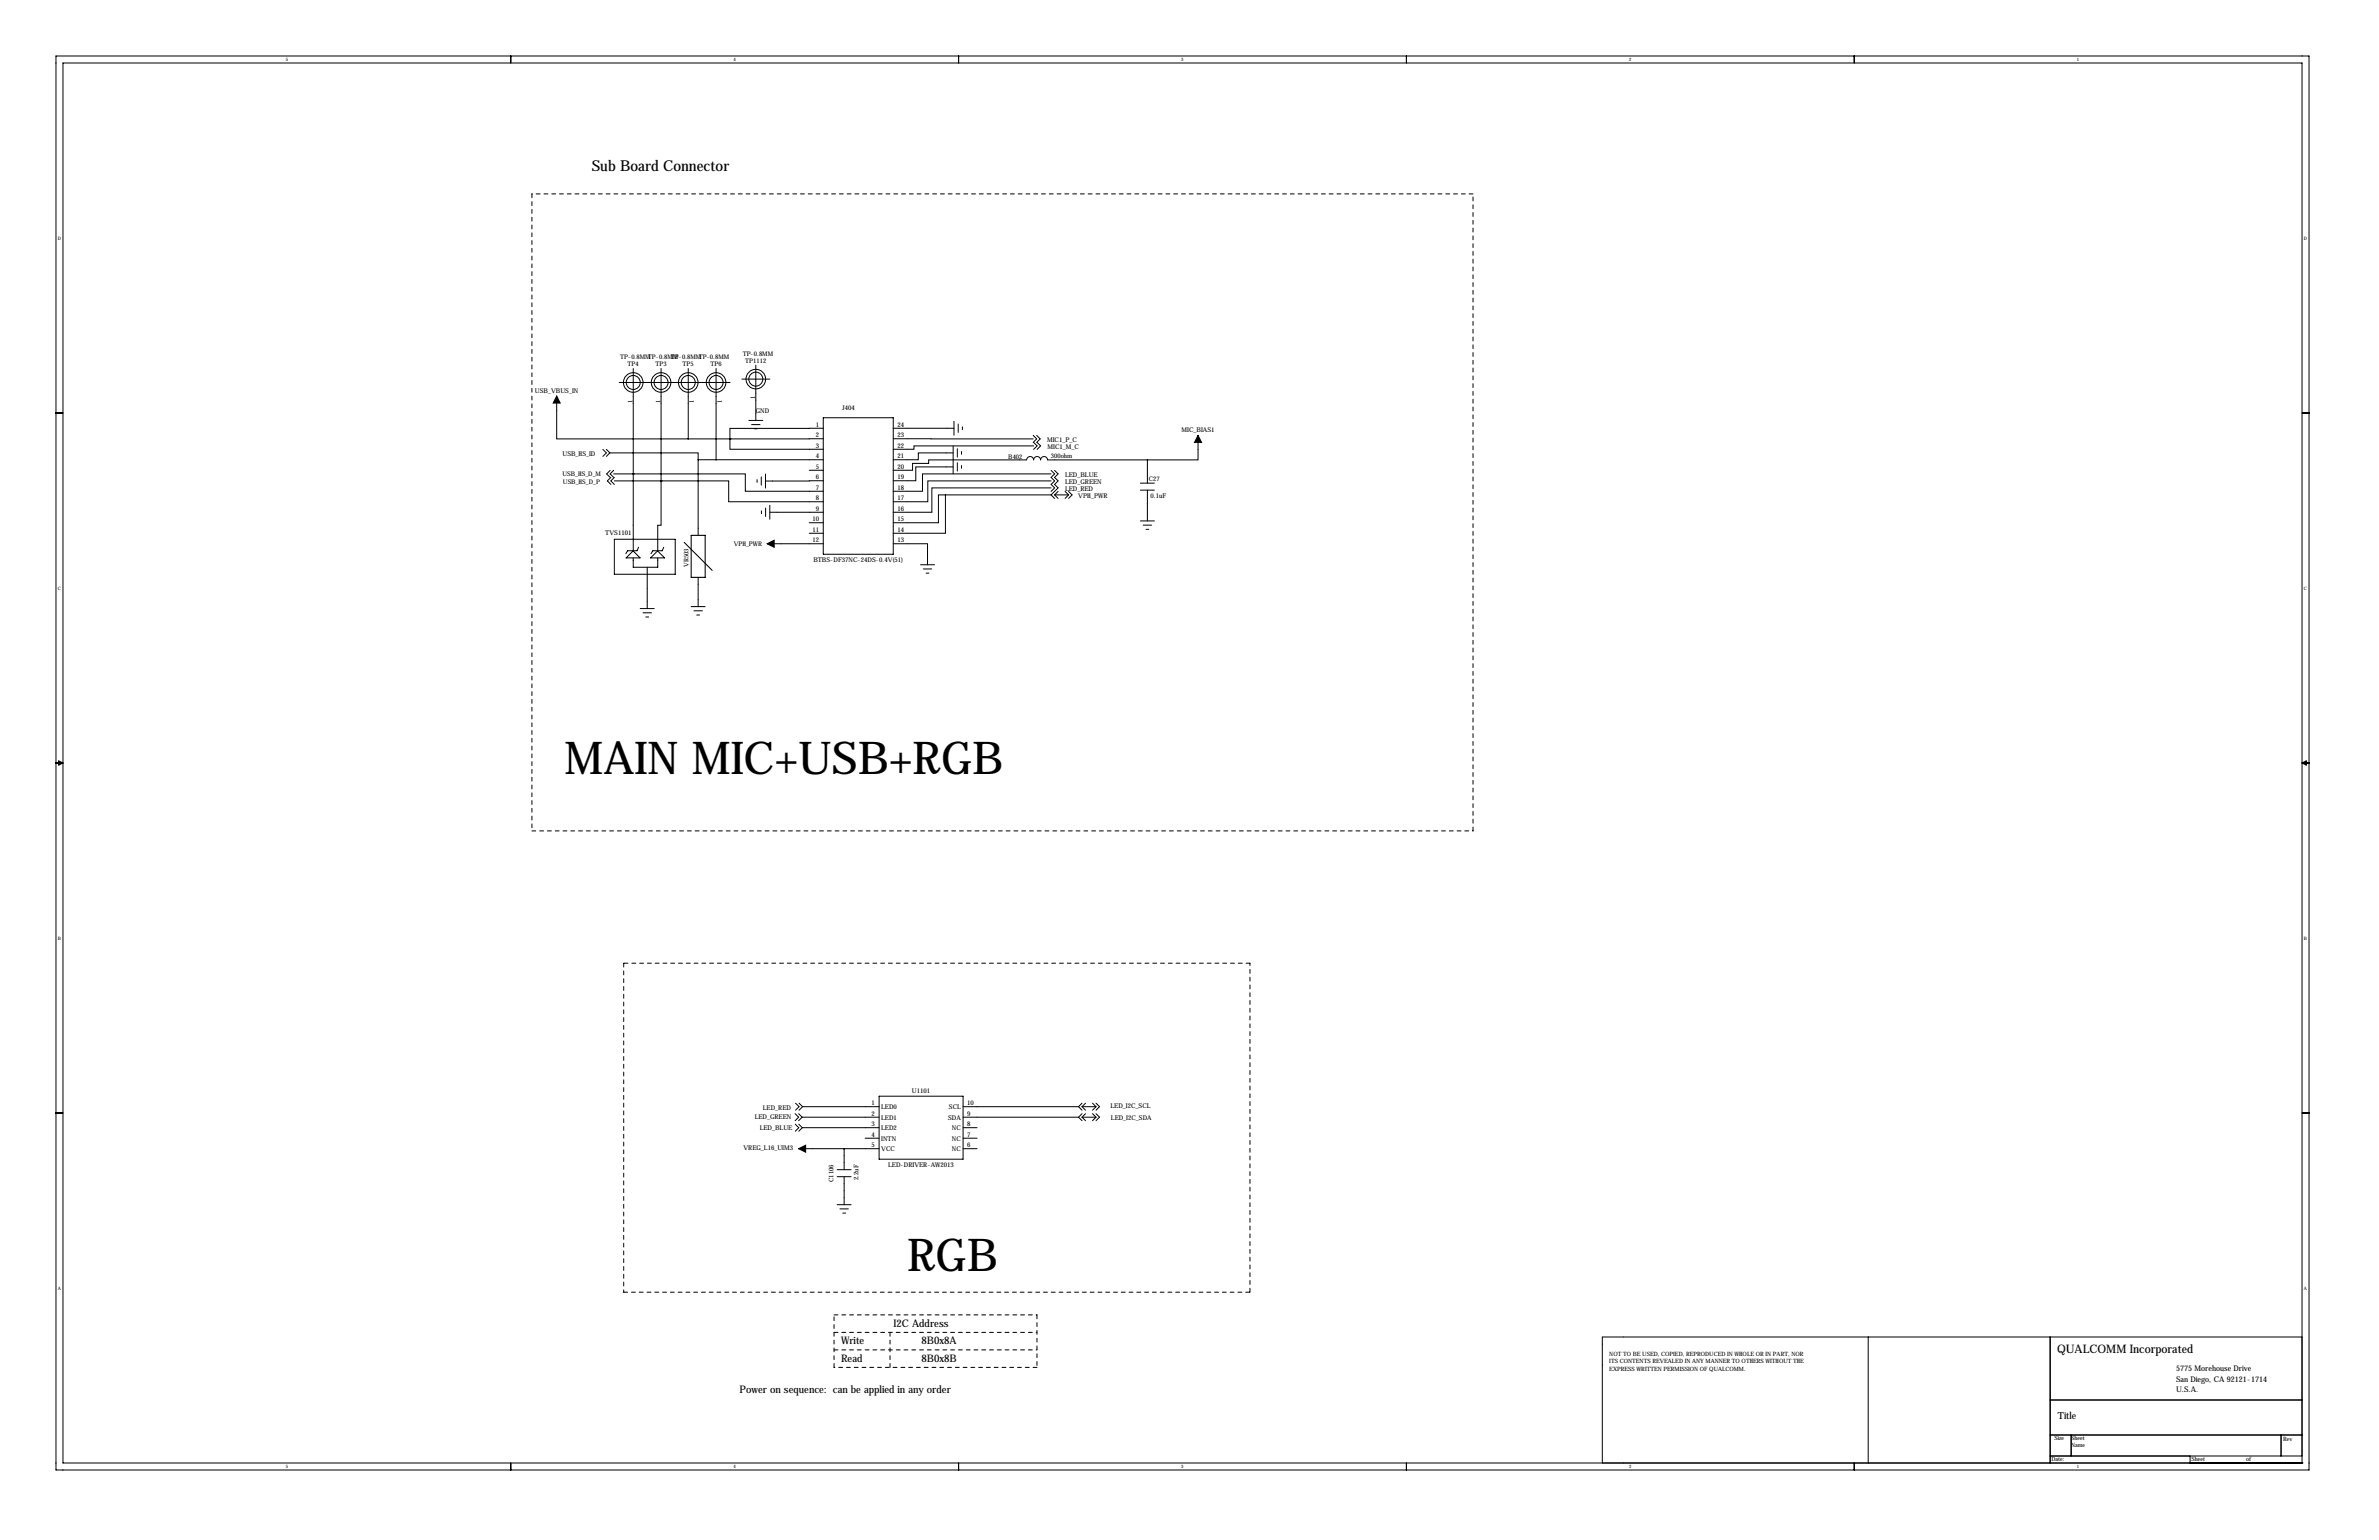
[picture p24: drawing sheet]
<svg xmlns="http://www.w3.org/2000/svg" width="864mm" height="559mm" viewBox="0 0 864 559" stroke-linecap="round" stroke-linejoin="round" font-family="sans-serif">
<defs><g id="words">
<g font-size="16.5">
<text x="204.9" y="280.9">MAIN MIC+USB+RGB</text>
<text x="329.3" y="461.3">RGB</text>
</g>
<text font-size="5.5" x="214.8" y="61.9">Sub Board Connector</text>
<text font-size="4.3" x="746.8" y="491">QUALCOMM Incorporated</text>
<g font-size="3.8">
<text x="324.4" y="481.4">I2C Address</text>
<text x="305.3" y="487.7">Write</text>
<text x="334.5" y="487.7">8B0x8A</text>
<text x="305.3" y="494.1">Read</text>
<text x="334.5" y="494.1">8B0x8B</text>
<text x="268.5" y="505.5">Power on sequence: can be applied in any order</text>
</g>
<text font-size="3.6" x="747" y="514.9">Title</text>
<g font-size="2.8">
<text x="789.9" y="497.5">5775 Morehouse Drive</text>
<text x="789.9" y="501.3">San Diego, CA 92121-1714</text>
<text x="789.9" y="505.1">U.S.A.</text>
</g>
<g font-size="2.4">
<text x="194.2" y="142.4">USB_VBUS_IN</text>
<text x="305.7" y="148.8">J404</text>
<text x="274.4" y="150">GND</text>
<text x="296.1" y="154.9">1</text>
<text x="325.8" y="154.9">24</text>
<text x="296.1" y="158.7">2</text>
<text x="325.8" y="158.7">23</text>
<text x="380.1" y="160.5">MIC1_P_C</text>
<text x="428.9" y="156.7">MIC_BIAS1</text>
<text x="204.2" y="165.3">USB_HS_ID</text>
<text x="296.1" y="166.3">4</text>
<text x="296.1" y="162.5">3</text>
<text x="325.8" y="166.3">21</text>
<text x="325.8" y="162.5">22</text>
<text x="380.3" y="163.1">MIC1_M_C</text>
<text x="296.1" y="170.1">5</text>
<text x="296.1" y="173.9">6</text>
<text x="325.8" y="170.1">20</text>
<text x="325.8" y="173.9">19</text>
<text x="386.6" y="173.2">LED_BLUE</text>
<text x="296.1" y="177.7">7</text>
<text x="325.8" y="177.7">18</text>
<text x="386.6" y="175.8">LED_GREEN</text>
<text x="386.6" y="178.3">LED_RED</text>
<text x="296.1" y="181.6">8</text>
<text x="296.1" y="185.4">9</text>
<text x="325.8" y="181.6">17</text>
<text x="325.8" y="185.4">16</text>
<text x="391.4" y="180.8">VPH_PWR</text>
<text x="417.6" y="180.5">0.1uF</text>
<text x="294.9" y="189.2">10</text>
<text x="325.8" y="189.2">15</text>
<text x="219.7" y="194.3">TVS1101</text>
<text x="294.9" y="193">11</text>
<text x="294.9" y="196.8">12</text>
<text x="325.8" y="193">14</text>
<text x="325.8" y="196.8">13</text>
<text x="295.3" y="204">BTBS-DF37NC-24DS-0.4V(51)</text>
<text x="316.4" y="401.1">1</text>
<text x="331" y="396.7">U1101</text>
<text x="351.1" y="401.1">10</text>
<text x="403.1" y="402">LED_I2C_SCL</text>
<text x="274" y="406.1">LED_GREEN</text>
<text x="276.9" y="402.6">LED_RED</text>
<text x="316.4" y="404.9">2</text>
<text x="319.9" y="406.3">LED1</text>
<text x="319.9" y="402.5">LED0</text>
<text x="344.2" y="406.3">SDA</text>
<text x="344.5" y="402.5">SCL</text>
<text x="351.1" y="404.9">9</text>
<text x="403.3" y="406.3">LED_I2C_SDA</text>
<text x="275.8" y="409.9">LED_BLUE</text>
<text x="316.4" y="412.5">4</text>
<text x="316.4" y="408.7">3</text>
<text x="319.9" y="413.9">INTN</text>
<text x="319.9" y="410.1">LED2</text>
<text x="345.6" y="410.1">NC</text>
<text x="345.6" y="413.9">NC</text>
<text x="351.1" y="408.7">8</text>
<text x="351.1" y="412.5">7</text>
<text x="269.9" y="417.2">VREG_L16_UIM3</text>
<text x="316.4" y="416.3">5</text>
<text x="319.9" y="417.7">VCC</text>
<text x="345.6" y="417.7">NC</text>
<text x="351.1" y="416.3">6</text>
<text x="322.4" y="423.5">LED-DRIVER-AW2013</text>
<text x="302.6" y="429" transform="rotate(-90 302.6 429)">C1106</text>
<text x="311.6" y="428.3" transform="rotate(-90 311.6 428.3)">2.2uF</text>
</g>
<g font-size="2.3">
<text x="225.1" y="130.4">TP-0.8MM</text>
<text x="235.2" y="130.4">TP-0.8MM</text>
<text x="243.5" y="130.4">TP-0.8MM</text>
<text x="253.6" y="130.4">TP-0.8MM</text>
<text x="269.6" y="129.2">TP-0.8MM</text>
<text x="270.5" y="131.7">TP1112</text>
<text x="227.8" y="132.9">TP4</text>
<text x="237.9" y="132.9">TP3</text>
<text x="247.8" y="132.9">TP5</text>
<text x="257.9" y="132.9">TP6</text>
<text x="229.6" y="146.1" transform="rotate(-90 229.6 146.1)">1</text>
<text x="239.7" y="146.1" transform="rotate(-90 239.7 146.1)">1</text>
<text x="251.9" y="146.1" transform="rotate(-90 251.9 146.1)">1</text>
<text x="262" y="146.1" transform="rotate(-90 262 146.1)">1</text>
<text x="274.1" y="144.8" transform="rotate(-90 274.1 144.8)">1</text>
<text x="366" y="166.4">B402</text>
<text x="381.5" y="166.1">300ohm</text>
<text x="204.2" y="172.7">USB_HS_D_M</text>
<text x="204.4" y="175.7">USB_HS_D_P</text>
<text x="417.1" y="174.6">C27</text>
<text x="266.3" y="198.1">VPH_PWR</text>
<text x="249.9" y="205.7" transform="rotate(-90 249.9 205.7)">VR503</text>
</g>
<g font-size="2.1">
<text x="584.2" y="491.9">NOT TO BE USED, COPIED, REPRODUCED IN WHOLE OR IN PART, NOR</text>
<text x="584.2" y="497.5">EXPRESS WRITTEN PERMISSION OF QUALCOMM.</text>
<text x="584.2" y="494.7">ITS CONTENTS REVEALED IN ANY MANNER TO OTHERS WITHOUT THE</text>
<text x="745.7" y="522.6">Size</text>
<text x="751.8" y="525.2">Name</text>
<text x="751.8" y="522.4">Sheet</text>
<text x="828.8" y="522.9">Rev</text>
<text x="744.7" y="530">Date:</text>
<text x="795.5" y="530">Sheet</text>
<text x="815.3" y="530">of</text>
</g>
<g font-size="1.7">
<text x="103.7" y="22.2">5</text>
<text x="266.3" y="22.2">4</text>
<text x="428.8" y="22.2">3</text>
<text x="591.4" y="22.2">2</text>
<text x="754" y="22.2">1</text>
<text x="21" y="87">D</text>
<text x="836.4" y="87">D</text>
<text x="21" y="214">C</text>
<text x="836.4" y="214">C</text>
<text x="21" y="341">B</text>
<text x="836.4" y="341">B</text>
<text x="21" y="468">A</text>
<text x="836.4" y="468">A</text>
<text x="103.7" y="532.8">5</text>
<text x="266.3" y="532.8">4</text>
<text x="428.8" y="532.8">3</text>
<text x="591.4" y="532.8">2</text>
<text x="754" y="532.8">1</text>
</g>
</g></defs>
<g fill="none" stroke="#000" stroke-width=".36">
<path d="M20.3 20.3h817.9v513.1h-817.9zM22.9 22.9h812.8v508h-812.8zM185.4 20.3v2.6M348 20.3v2.6M510.5 20.3v2.6M673.1 20.3v2.6M224.8 138.8h40.2M229.9 133.7v66M240 133.7v40.8M249.8 133.7v25.6M259.9 133.7v33.1M269.3 137.6h10.2"/>
<path d="M274.4 132.5v20.1M20.3 149.9h2.6M202.1 143.7v15.6h47.7M249.8 159.3h15.2M265 159.3v3.7h33.9M265 159.3h.1M271.8 152.6h5.1M272.8 154.1h3.1M273.9 155.6h1M298.9 155.4h-33.9v3.9M298.9 159.2l-33.9 .1M298.9 151.6h25.4v49.5h-25.4z"/>
<path d="M324.3 159.2l50.8 .1M324.3 155.4h22M346.3 152.9v5M347.8 153.9v3M349.4 154.9v1M375.1 158l1.2 1.3-1.2 1.2M376.3 158l1.3 1.3-1.3 1.2M434.9 158v8.9h-18.4M835.7 149.9h2.5M218.8 163.1l1.3 1.2-1.3 1.3M220.1 163.1l1.3 1.2M221.4 164.3h32v2.5"/>
<path d="M221.4 164.3l-1.3 1.3M221.5 170.7l-1.3 1.3 1.3 1.2M221.7 173.2l-1.2 1.3 1.2 1.3M222.8 170.7l-1.3 1.3 1.3 1.2M222.8 172h7.1M223 173.2l-1.3 1.3 1.3 1.3M223 174.5h17M229.9 172h.1M229.9 172h40.7v6.3h28.3M240 174.5h24.5v7.6h34.4M240 174.5h.1M240 174.5v16.1h-1.2v9.4"/>
<path d="M253.4 166.8v27.5M253.4 166.8h45.5M274.8 174v1.1M276.4 173v3.1M277.9 172v5.1M293.8 170.6h5.1M298.9 174.4l-21 .1M343.2 179.6h-2.5v10.1h-16.4M343.2 179.6v13.9h-18.9M343.2 179.6h38.4M346 164.3h-12.7v2.5h-9M346 169.4h-13.6v5h-8.1"/>
<path d="M346 161.8v10.2M347.5 162.8v3.1M347.5 167.9v3M349 163.8v1M349 168.9v1M375.2 161.8h-43.4v1.2h-7.5M375.2 160.5l1.3 1.3-1.3 1.3M376.5 160.5l1.2 1.3-1.2 1.3M381.6 172h-46.7v6.3h-10.6M381.6 174.5h-44.8v7.6h-12.5M381.6 177h-43.3v8.9h-14M381.6 170.7l1.2 1.3-1.2 1.2 1.2 1.3-1.2 1.3 1.2 1.2-1.2 1.3"/>
<path d="M381.6 179.6l1.2 1.2M382.8 170.7l1.3 1.3-1.3 1.2 1.3 1.3-1.3 1.3 1.3 1.2-2.5 2.6M382.8 179.6l1.3 1.2M382.8 179.6h5.1M384.1 178.3l-1.3 1.3M386.6 178.3l1.3 1.3M387.9 178.3l1.3 1.3-1.3 1.2M387.9 179.6l-1.3 1.2M414 177.9h5M414 175.3h5M416.5 166.9h-36.2a1.27 1.27 0 0 0-1.3-1.2 1.27 1.27 0 0 0-1.3 1.2 1.27 1.27 0 0 0-1.2-1.2 1.27 1.27 0 0 0-1.3 1.2 1.27 1.27 0 0 0-1.3-1.2 1.27 1.27 0 0 0-1.2 1.2h-35.6v1.2h-5.8v2.5h-7M416.5 166.9v8.4"/>
<path d="M416.5 177.9v11.1M223 195.7h22.1v12.7h-22.1zM229.8 199.9l2.6 2.5h-5.1zM231.8 198.6l-.6 1.2h-3.4l-.6 1.1M238.7 199.9l2.5 2.5h-5zM240.9 198.6l-.5 1.2h-3.4l-.7 1.1M276.4 185.4v1M277.9 184.4v3M278.5 197.3h20.4M279.5 185.9h19.4M279.5 183.3v5.1M293.8 189.7h5.1"/>
<path d="M293.8 193.5h5.1M324.3 197.3h12.4v7.6M414 189h5M415 190.6h3M416 192.1h1M229.9 202.4v3.4h8.9v-3.4M234.9 205.8v15M253.4 209.5v10.6M334.2 204.9h5M335.2 206.5h3M336.2 208h1M232.4 220.8h5.1"/>
<path d="M233.4 222.4h3.1M234.4 223.9h1.1M250.9 220.1h5.1M251.9 221.6h3.1M252.9 223.2h1M20.3 276.9h2.6M21.3 276.1l1.6 .8-1.6 .7zM835.7 276.9h2.5M835.7 276.9l1.5-.8v1.5zM319.1 397.8h30.5v22.8h-30.5zM20.3 403.9h2.6M288.6 404.1l1.3 1.3-1.3 1.3"/>
<path d="M288.7 407.9l1.3 1.3-1.3 1.3M288.8 400.3l1.3 1.3-1.3 1.2M289.9 416.8h29.2M289.9 404.1l1.3 1.3M290 407.9l1.2 1.3M290.1 400.3l1.2 1.3M291.2 405.4h27.9M291.2 405.4l-1.3 1.3M291.2 409.2h27.9M291.2 409.2l-1.2 1.3M291.3 401.6h27.8M291.3 401.6l-1.2 1.2"/>
<path d="M306.4 416.8v7.6M314 413h5.1M349.6 401.6h41.9M349.6 405.4h41.9M349.6 409.2h5.1M349.6 413h5.1M349.6 416.8h5.1M391.5 401.6l1.3 1.2M391.5 405.4l1.3 1.3M392.8 401.6h5.1M392.8 405.4h5.1M392.8 400.3l-1.3 1.3"/>
<path d="M392.8 401.6l1.3 1.2M392.8 404.1l-1.3 1.3M392.8 405.4l1.3 1.3M394.1 400.3l-1.3 1.3M394.1 404.1l-1.3 1.3M396.6 400.3l1.3 1.3M396.6 404.1l1.3 1.3M397.9 400.3l1.2 1.3-1.2 1.2M397.9 401.6l-1.3 1.2M397.9 404.1l1.2 1.3-1.2 1.3M397.9 405.4l-1.3 1.3M835.7 403.9h2.5"/>
<path d="M303.9 427h5.1M303.9 424.4h5.1M303.9 437.1h5.1M304.9 438.7h3M306.4 427v10.1M305.9 440.2h1M678.2 485.1v45.8M744.2 485.1v45.8M835.7 485.1h-254v45.8M744.2 508h91.5M185.4 530.9v2.5M348 530.9v2.5"/>
<path d="M510.5 530.9v2.5M673.1 530.9v2.5M744.2 520.7h91.5M744.2 528.3h91.5M751.8 520.7v7.6M795 530.9h.1M795 528.3v2.6M828 520.7v7.6M835.7 530.9h.1"/>
<circle cx="229.9" cy="138.8" r="3.6"/>
<circle cx="229.9" cy="138.8" r="2.54"/>
<circle cx="240" cy="138.8" r="3.6"/>
<circle cx="240" cy="138.8" r="2.54"/>
<circle cx="249.8" cy="138.8" r="3.6"/>
<circle cx="249.8" cy="138.8" r="2.54"/>
<circle cx="259.9" cy="138.8" r="3.6"/>
<circle cx="259.9" cy="138.8" r="2.54"/>
<circle cx="274.4" cy="137.6" r="3.6"/>
<circle cx="274.4" cy="137.6" r="2.54"/>
</g>
<g fill="none" stroke="#000" stroke-width=".36" stroke-dasharray="1.4 1.4">
<path d="M193.1 70.4v231.1M534.7 70.4h-341.6M193.1 301.5h341.6M534.7 301.5v-231.1M226.4 349.5v119.4M453.7 349.5h-227.3M226.4 468.9h227.3M302.8 477.1h73.6M376.4 477.1v19.1M453.7 468.9v-119.4M302.8 496.2v-19.1M302.8 483.5h73.6"/>
<path d="M302.8 489.8h73.6M323.1 483.5v12.7M376.4 496.2h-73.6"/>
</g>
<path d="M248.4 196.8l10.1 10.2M250.9 194.3h5.1v15.2h-5.1z" fill="none" stroke="#000" stroke-width=".38"/>
<path d="M202.1 143.7l1.3 2.6h-2.6zM434.9 158l1.3 2.5h-2.6zM278.5 197.3l2.5-1.3v2.6zM289.9 416.8l2.6-1.3v2.6z" fill="#000" stroke="#000" stroke-width=".36"/>
<path d="M249.8 159.3a.05 .05 0 0 0 .1 0 .05 .05 0 0 0-.1 0zM253.4 166.8a.05 .05 0 0 0 .1 0 .05 .05 0 0 0-.1 0zM259.9 166.8a.05 .05 0 0 0 .1 0 .05 .05 0 0 0-.1 0z" fill="#000" stroke="#000" stroke-width=".51"/>
<use href="#words"/>
</svg>
